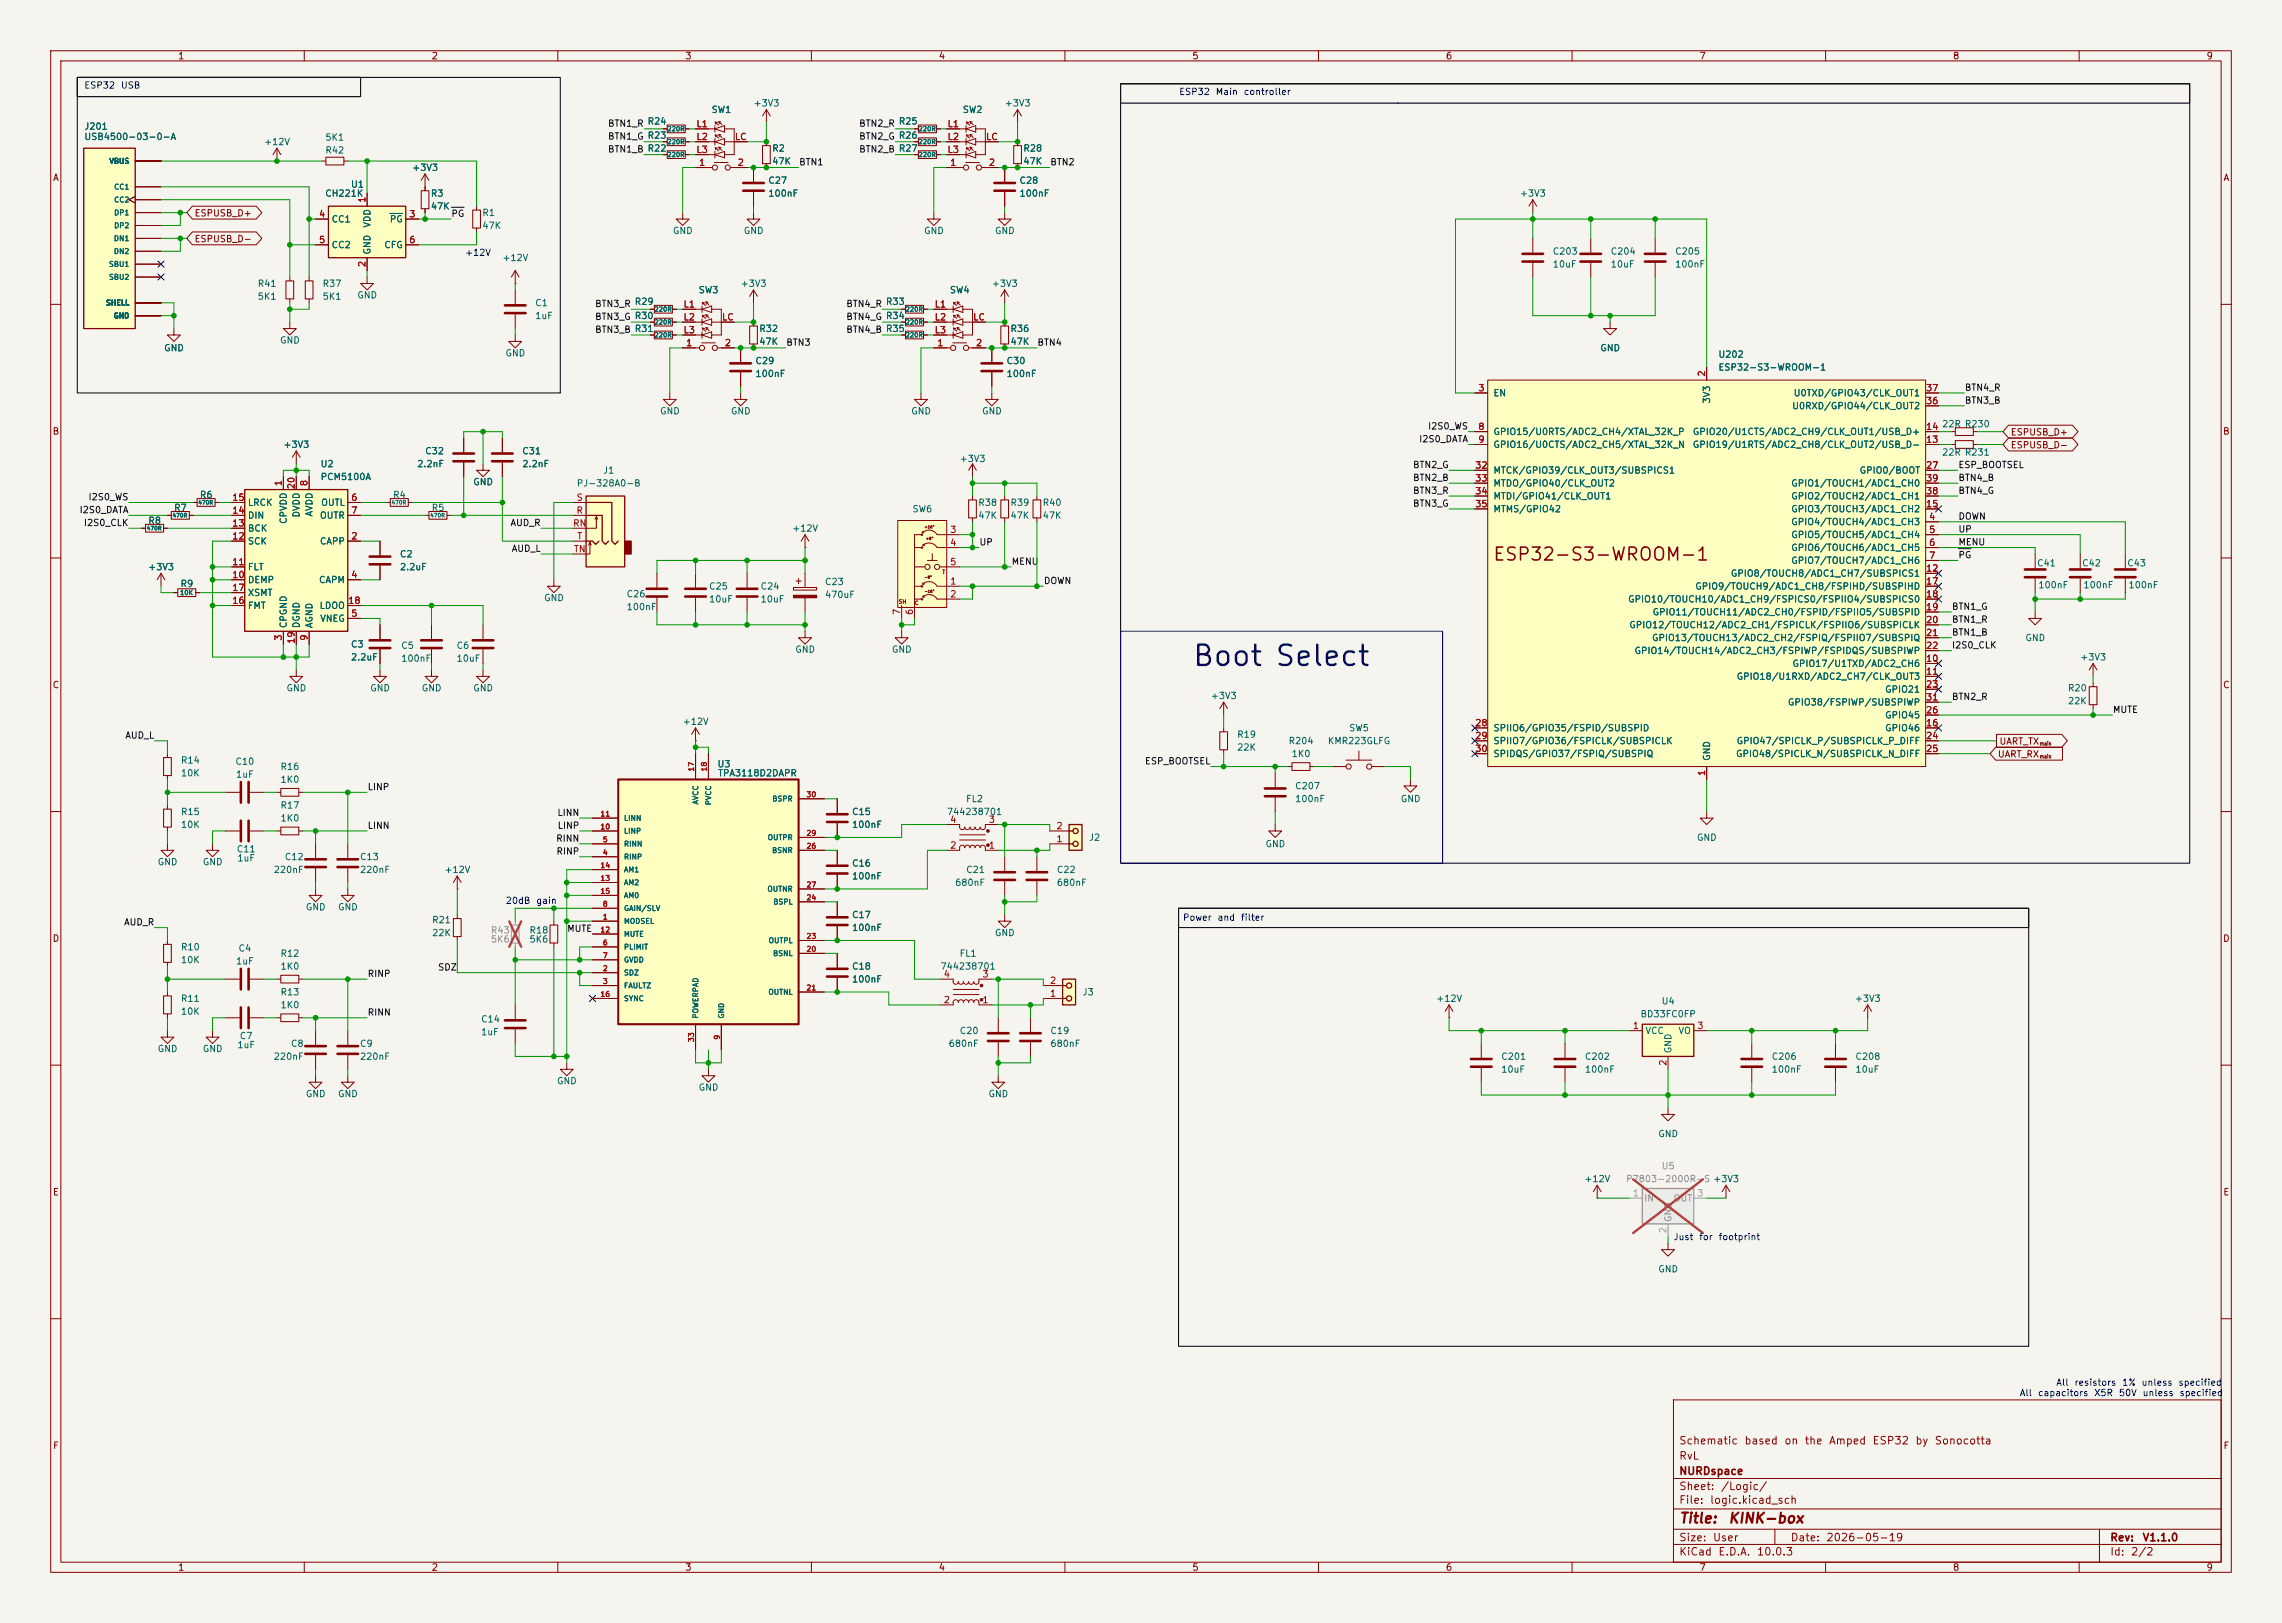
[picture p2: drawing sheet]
<svg xmlns="http://www.w3.org/2000/svg" width="450mm" height="320mm" viewBox="0 0 450 320" stroke-linecap="round" stroke-linejoin="round" font-family="sans-serif">
<defs><g id="words">
<text font-size="4" fill="#0000c2" x="234.9" y="132.3">Boot Select</text>
<text font-size="2.5" fill="#840000" x="294.3" y="111.2">ESP32-S3-WROOM-1</text>
<g font-size="2" fill="#840000">
<text x="331" y="300.8">Title:</text>
<text x="340.7" y="300.8">KINK-box</text>
</g>
<g font-size="1.5" fill="#840000">
<text x="331" y="285.2">Schematic</text>
<text x="343.9" y="285.2">based</text>
<text x="351.7" y="285.2">on</text>
<text x="355.8" y="285.2">the</text>
<text x="360.6" y="285.2">Amped</text>
<text x="369.1" y="285.2">ESP32</text>
<text x="377.6" y="285.2">by</text>
<text x="381.4" y="285.2">Sonocotta</text>
<text x="331" y="291.2">NURDspace</text>
<text x="331" y="288.2">RvL</text>
<text x="331" y="296.9">File:</text>
<text x="331" y="294.2">Sheet:</text>
<text x="337.1" y="296.9">logic.kicad_sch</text>
<text x="339.2" y="294.2">/Logic/</text>
<text x="331" y="304.3">Size:</text>
<text x="337.7" y="304.3">User</text>
<text x="353" y="304.3">Date:</text>
<text x="360" y="304.3">2026-05-19</text>
<text x="416" y="304.3">Rev:</text>
<text x="422.4" y="304.3">V1.1.0</text>
<text x="331" y="307.1">KiCad</text>
<text x="338.7" y="307.1">E.D.A.</text>
<text x="346.3" y="307.1">10.0.3</text>
<text x="416" y="307.1">Id:</text>
<text x="420.1" y="307.1">2/2</text>
</g>
<g font-size="1.3" fill="#0000c2">
<text x="16.5" y="17.8">ESP32</text>
<text x="23.7" y="17.8">USB</text>
<text x="232.4" y="19">ESP32</text>
<text x="239.6" y="19">Main</text>
<text x="245.2" y="19">controller</text>
<text x="91.6" y="50.8">+12V</text>
<text x="99.6" y="178.5">20dB</text>
<text x="105.6" y="178.5">gain</text>
<text x="233.2" y="181.9">Power</text>
<text x="240" y="181.9">and</text>
<text x="244.6" y="181.9">filter</text>
<text x="329.9" y="244.8">Just</text>
<text x="335" y="244.8">for</text>
<text x="338.8" y="244.8">footprint</text>
<text x="398.2" y="275.6">All</text>
<text x="401.8" y="275.6">capacitors</text>
<text x="405.4" y="273.5">All</text>
<text x="409" y="273.5">resistors</text>
<text x="412.9" y="275.6">X5R</text>
<text x="417.7" y="275.6">50V</text>
<text x="418.4" y="273.5">1%</text>
<text x="422.2" y="273.5">unless</text>
<text x="422.4" y="275.6">unless</text>
<text x="429.5" y="273.5">specified</text>
<text x="429.7" y="275.6">specified</text>
</g>
<g font-size="1.3" fill="#840000">
<text x="35" y="12">1</text>
<text x="85" y="12">2</text>
<text x="135" y="12">3</text>
<text x="185" y="12">4</text>
<text x="235" y="12">5</text>
<text x="285" y="12">6</text>
<text x="335" y="12">7</text>
<text x="385" y="12">8</text>
<text x="435" y="12">9</text>
<text x="10.3" y="36">A</text>
<text x="438.3" y="36">A</text>
<text x="38.3" y="43">ESPUSB_D+</text>
<text x="38.3" y="48.1">ESPUSB_D-</text>
<text x="10.3" y="86">B</text>
<text x="396.4" y="86.2">ESPUSB_D+</text>
<text x="396.4" y="88.7">ESPUSB_D-</text>
<text x="438.3" y="86">B</text>
<text x="10.3" y="136">C</text>
<text x="438.3" y="136">C</text>
<text x="393.9" y="149.7">UART_RX</text>
<text x="394.2" y="147.1">UART_TX</text>
<text x="10.3" y="186">D</text>
<text x="438.3" y="186">D</text>
<text x="10.3" y="236">E</text>
<text x="438.3" y="236">E</text>
<text x="10.3" y="286">F</text>
<text x="438.3" y="286">F</text>
<text x="35" y="310">1</text>
<text x="85" y="310">2</text>
<text x="135" y="310">3</text>
<text x="185" y="310">4</text>
<text x="235" y="310">5</text>
<text x="285" y="310">6</text>
<text x="335" y="310">7</text>
<text x="385" y="310">8</text>
<text x="435" y="310">9</text>
</g>
<g font-size="1.3" fill="#006464">
<text x="140.2" y="22.6">SW1</text>
<text x="148.5" y="21.3">+3V3</text>
<text x="189.7" y="22.6">SW2</text>
<text x="198" y="21.3">+3V3</text>
<text x="16.5" y="25.9">J201</text>
<text x="16.5" y="27.9">USB4500-03-0-A</text>
<text x="52" y="28.9">+12V</text>
<text x="64" y="28">5K1</text>
<text x="127.6" y="24.9">R24</text>
<text x="127.6" y="27.7">R23</text>
<text x="177.1" y="24.9">R25</text>
<text x="177.1" y="27.7">R26</text>
<text x="64" y="30.6">R42</text>
<text x="81.2" y="34">+3V3</text>
<text x="127.6" y="30.2">R22</text>
<text x="152.2" y="30.2">R2</text>
<text x="152.2" y="32.7">47K</text>
<text x="177.1" y="30.2">R27</text>
<text x="201.7" y="30.2">R28</text>
<text x="201.7" y="32.7">47K</text>
<text x="64" y="39.1">CH221K</text>
<text x="69.1" y="37.3">U1</text>
<text x="84.8" y="39.1">R3</text>
<text x="84.8" y="41.6">47K</text>
<text x="151.4" y="39.1">100nF</text>
<text x="151.4" y="36.5">C27</text>
<text x="200.9" y="39.1">100nF</text>
<text x="200.9" y="36.5">C28</text>
<text x="299.6" y="39.1">+3V3</text>
<text x="65.3" y="44.2">CC1</text>
<text x="73.4" y="45" transform="rotate(-90 73.4 45)">VDD</text>
<text x="76.8" y="44.2">PG</text>
<text x="95" y="42.9">R1</text>
<text x="95" y="45.4">47K</text>
<text x="132.6" y="46.4">GND</text>
<text x="146.6" y="46.4">GND</text>
<text x="182.1" y="46.4">GND</text>
<text x="196.1" y="46.4">GND</text>
<text x="65.3" y="49.2">CC2</text>
<text x="73.4" y="50.3" transform="rotate(-90 73.4 50.3)">GND</text>
<text x="75.7" y="49.2">CFG</text>
<text x="99" y="51.8">+12V</text>
<text x="306.1" y="50.5">C203</text>
<text x="306.1" y="53.1">10uF</text>
<text x="317.5" y="50.5">C204</text>
<text x="317.5" y="53.1">10uF</text>
<text x="330.2" y="50.5">C205</text>
<text x="330.2" y="53.1">100nF</text>
<text x="50.7" y="56.9">R41</text>
<text x="50.7" y="59.4">5K1</text>
<text x="63.5" y="56.9">R37</text>
<text x="63.5" y="59.4">5K1</text>
<text x="70.4" y="59.1">GND</text>
<text x="137.7" y="58.1">SW3</text>
<text x="145.9" y="56.9">+3V3</text>
<text x="187.2" y="58.1">SW4</text>
<text x="195.5" y="56.9">+3V3</text>
<text x="105.4" y="60.7">C1</text>
<text x="105.4" y="63.2">1uF</text>
<text x="125.1" y="60.4">R29</text>
<text x="125.1" y="65.8">R31</text>
<text x="125.1" y="63.2">R30</text>
<text x="149.6" y="65.8">R32</text>
<text x="174.6" y="60.4">R33</text>
<text x="174.6" y="65.8">R35</text>
<text x="174.6" y="63.2">R34</text>
<text x="199.1" y="65.8">R36</text>
<text x="32.3" y="69.6">GND</text>
<text x="55.1" y="68">GND</text>
<text x="99.6" y="70.6">GND</text>
<text x="149.6" y="68.3">47K</text>
<text x="199.1" y="68.3">47K</text>
<text x="315.5" y="69.6">GND</text>
<text x="338.8" y="70.8">U202</text>
<text x="148.9" y="74.6">100nF</text>
<text x="148.9" y="72.1">C29</text>
<text x="198.4" y="74.6">100nF</text>
<text x="198.4" y="72.1">C30</text>
<text x="338.8" y="73.4">ESP32-S3-WROOM-1</text>
<text x="130" y="82">GND</text>
<text x="144" y="82">GND</text>
<text x="179.6" y="82">GND</text>
<text x="193.5" y="82">GND</text>
<text x="294.4" y="78.5">EN</text>
<text x="337.5" y="79.7" transform="rotate(-90 337.5 79.7)">3V3</text>
<text x="353.3" y="81">U0RXD/GPIO44/CLK_OUT2</text>
<text x="353.6" y="78.5">U0TXD/GPIO43/CLK_OUT1</text>
<text x="55.8" y="88.6">+3V3</text>
<text x="83.7" y="89.9">C32</text>
<text x="102.9" y="89.9">C31</text>
<text x="294.4" y="86.1">GPIO15/U0RTS/ADC2_CH4/XTAL_32K_P</text>
<text x="294.4" y="88.6">GPIO16/U0CTS/ADC2_CH5/XTAL_32K_N</text>
<text x="333.7" y="88.6">GPIO19/U1RTS/ADC2_CH8/CLK_OUT2/USB_D-</text>
<text x="333.7" y="86.1">GPIO20/U1CTS/ADC2_CH9/CLK_OUT1/USB_D+</text>
<text x="382.9" y="84.5">22R R230</text>
<text x="63.1" y="92.4">U2</text>
<text x="63.1" y="95">PCM5100A</text>
<text x="82.2" y="92.4">2.2nF</text>
<text x="93.2" y="96">GND</text>
<text x="102.9" y="92.4">2.2nF</text>
<text x="118.8" y="93.7">J1</text>
<text x="189.1" y="91.4">+3V3</text>
<text x="294.4" y="93.7">MTCK/GPIO39/CLK_OUT3/SUBSPICS1</text>
<text x="366.6" y="93.7">GPIO0/BOOT</text>
<text x="382.9" y="90.1">22R R231</text>
<text x="34.2" y="101.1">R7</text>
<text x="39.3" y="98.5">R6</text>
<text x="48.8" y="100">LRCK</text>
<text x="61.9" y="102" transform="rotate(-90 61.9 102)">AVDD</text>
<text x="63.2" y="100">OUTL</text>
<text x="77.4" y="98.5">R4</text>
<text x="85" y="101.1">R5</text>
<text x="113.6" y="96.2">PJ-328A0-B</text>
<text x="179.8" y="101.3">SW6</text>
<text x="192.8" y="100">R38</text>
<text x="199.1" y="100">R39</text>
<text x="205.5" y="100">R40</text>
<text x="294.4" y="96.2">MTDO/GPIO40/CLK_OUT2</text>
<text x="294.4" y="98.8">MTDI/GPIO41/CLK_OUT1</text>
<text x="294.4" y="101.3">MTMS/GPIO42</text>
<text x="353.1" y="101.3">GPIO3/TOUCH3/ADC1_CH2</text>
<text x="353.1" y="98.8">GPIO2/TOUCH2/ADC1_CH1</text>
<text x="353.1" y="96.2">GPIO1/TOUCH1/ADC1_CH0</text>
<text x="29.1" y="103.6">R8</text>
<text x="48.8" y="107.7">SCK</text>
<text x="48.8" y="105.1">BCK</text>
<text x="48.8" y="102.6">DIN</text>
<text x="56.9" y="103.4" transform="rotate(-90 56.9 103.4)">CPVDD</text>
<text x="59.4" y="102.1" transform="rotate(-90 59.4 102.1)">DVDD</text>
<text x="63" y="107.7">CAPP</text>
<text x="63" y="102.6">OUTR</text>
<text x="156.1" y="105.1">+12V</text>
<text x="192.8" y="102.6">47K</text>
<text x="199.1" y="102.6">47K</text>
<text x="205.5" y="102.6">47K</text>
<text x="353.1" y="103.9">GPIO4/TOUCH4/ADC1_CH3</text>
<text x="353.1" y="106.4">GPIO5/TOUCH5/ADC1_CH4</text>
<text x="29.1" y="112.7">+3V3</text>
<text x="48.8" y="112.7">FLT</text>
<text x="78.7" y="110.2">C2</text>
<text x="78.7" y="112.7">2.2uF</text>
<text x="353.1" y="108.9">GPIO6/TOUCH6/ADC1_CH5</text>
<text x="353.1" y="111.5">GPIO7/TOUCH7/ADC1_CH6</text>
<text x="401.6" y="112">C41</text>
<text x="410.5" y="112">C42</text>
<text x="419.4" y="112">C43</text>
<text x="35.5" y="116">R9</text>
<text x="48.8" y="115.3">DEMP</text>
<text x="48.8" y="117.8">XSMT</text>
<text x="62.8" y="115.3">CAPM</text>
<text x="107.2" y="118.8">GND</text>
<text x="123.5" y="118.1">C26</text>
<text x="139.7" y="116.6">C25</text>
<text x="139.7" y="119.1">10uF</text>
<text x="149.9" y="116.6">C24</text>
<text x="149.9" y="119.1">10uF</text>
<text x="162.6" y="118.2">470uF</text>
<text x="162.6" y="115.7">C23</text>
<text x="320.9" y="119.1">GPIO10/TOUCH10/ADC1_CH9/FSPICS0/FSPIIO4/SUBSPICS0</text>
<text x="334.2" y="116.6">GPIO9/TOUCH9/ADC1_CH8/FSPIHD/SUBSPIHD</text>
<text x="341.2" y="114">GPIO8/TOUCH8/ADC1_CH7/SUBSPICS1</text>
<text x="401.8" y="116.3">100nF</text>
<text x="410.7" y="116.3">100nF</text>
<text x="419.6" y="116.3">100nF</text>
<text x="48.8" y="120.4">FMT</text>
<text x="56.9" y="124" transform="rotate(-90 56.9 124)">CPGND</text>
<text x="59.4" y="124" transform="rotate(-90 59.4 124)">DGND</text>
<text x="61.9" y="124" transform="rotate(-90 61.9 124)">AGND</text>
<text x="62.9" y="120.4">LDOO</text>
<text x="63" y="122.9">VNEG</text>
<text x="123.5" y="120.6">100nF</text>
<text x="321.2" y="124.2">GPIO12/TOUCH12/ADC2_CH1/FSPICLK/FSPIIO6/SUBSPICLK</text>
<text x="325.8" y="121.6">GPIO11/TOUCH11/ADC2_CH0/FSPID/FSPIIO5/SUBSPID</text>
<text x="69.1" y="128">C3</text>
<text x="69.1" y="130.5">2.2uF</text>
<text x="79" y="128.2">C5</text>
<text x="79" y="130.8">100nF</text>
<text x="89.9" y="128.2">C6</text>
<text x="89.9" y="130.8">10uF</text>
<text x="156.7" y="129">GND</text>
<text x="175.8" y="129">GND</text>
<text x="322.2" y="129.3">GPIO14/TOUCH14/ADC2_CH3/FSPIWP/FSPIDQS/SUBSPIWP</text>
<text x="325.7" y="126.7">GPIO13/TOUCH13/ADC2_CH2/FSPIQ/FSPIIO7/SUBSPIQ</text>
<text x="353.4" y="131.8">GPIO17/U1TXD/ADC2_CH6</text>
<text x="399.3" y="126.7">GND</text>
<text x="410.1" y="130.5">+3V3</text>
<text x="56.4" y="136.6">GND</text>
<text x="72.9" y="136.6">GND</text>
<text x="83.1" y="136.6">GND</text>
<text x="93.2" y="136.6">GND</text>
<text x="342.3" y="134.3">GPIO18/U1RXD/ADC2_CH7/CLK_OUT3</text>
<text x="371.6" y="136.9">GPIO21</text>
<text x="407.7" y="136.6">R20</text>
<text x="134.5" y="143.2">+12V</text>
<text x="238.7" y="138.1">+3V3</text>
<text x="352.4" y="139.4">GPIO38/FSPIWP/SUBSPIWP</text>
<text x="371.6" y="142">GPIO45</text>
<text x="407.7" y="139.2">22K</text>
<text x="243.8" y="145.8">R19</text>
<text x="243.8" y="148.3">22K</text>
<text x="254" y="147">R204</text>
<text x="254.6" y="149.6">1K0</text>
<text x="261.7" y="147">KMR223GLFG</text>
<text x="265.9" y="144.5">SW5</text>
<text x="294.4" y="144.5">SPIIO6/GPIO35/FSPID/SUBSPID</text>
<text x="294.4" y="147">SPIIO7/GPIO36/FSPICLK/SUBSPICLK</text>
<text x="294.4" y="149.6">SPIDQS/GPIO37/FSPIQ/SUBSPIQ</text>
<text x="342.2" y="149.6">GPIO48/SPICLK_N/SUBSPICLK_N_DIFF</text>
<text x="342.3" y="147">GPIO47/SPICLK_P/SUBSPICLK_P_DIFF</text>
<text x="371.6" y="144.5">GPIO46</text>
<text x="35.6" y="150.8">R14</text>
<text x="35.6" y="153.4">10K</text>
<text x="46.3" y="151.1">C10</text>
<text x="46.4" y="153.6">1uF</text>
<text x="55.2" y="152.1">R16</text>
<text x="55.2" y="154.7">1K0</text>
<text x="141.4" y="151.6">U3</text>
<text x="141.5" y="153.4">TPA3118D2DAPR</text>
<text x="255.3" y="155.9">C207</text>
<text x="337.5" y="150.1" transform="rotate(-90 337.5 150.1)">GND</text>
<text x="35.6" y="161">R15</text>
<text x="55.2" y="159.7">R17</text>
<text x="167.9" y="161">C15</text>
<text x="186.6" y="161">744238701</text>
<text x="190.4" y="158.5">FL2</text>
<text x="255.3" y="158.5">100nF</text>
<text x="276.1" y="158.5">GND</text>
<text x="35.6" y="163.5">10K</text>
<text x="55.2" y="162.3">1K0</text>
<text x="167.9" y="163.5">100nF</text>
<text x="214.6" y="166.1">J2</text>
<text x="249.4" y="167.4">GND</text>
<text x="334.5" y="166.1">GND</text>
<text x="31" y="170.9">GND</text>
<text x="39.9" y="170.9">GND</text>
<text x="46.6" y="168.4">C11</text>
<text x="46.7" y="170.1">1uF</text>
<text x="53.9" y="172.4">220nF</text>
<text x="56" y="169.9">C12</text>
<text x="70.9" y="172.4">220nF</text>
<text x="70.9" y="169.9">C13</text>
<text x="87.5" y="172.4">+12V</text>
<text x="167.9" y="173.7">100nF</text>
<text x="167.9" y="171.2">C16</text>
<text x="190.4" y="172.4">C21</text>
<text x="208.3" y="172.4">C22</text>
<text x="60.2" y="179.8">GND</text>
<text x="66.5" y="179.8">GND</text>
<text x="188.2" y="175">680nF</text>
<text x="208.3" y="175">680nF</text>
<text x="85.1" y="182.3">R21</text>
<text x="85.1" y="184.9">22K</text>
<text x="104.3" y="184.4">R18</text>
<text x="167.9" y="183.9">100nF</text>
<text x="167.9" y="181.3">C17</text>
<text x="196.1" y="184.9">GND</text>
<text x="35.6" y="187.7">R10</text>
<text x="35.6" y="190.2">10K</text>
<text x="46.4" y="190.5">1uF</text>
<text x="46.9" y="187.9">C4</text>
<text x="55.2" y="188.9">R12</text>
<text x="55.2" y="191.5">1K0</text>
<text x="104.3" y="186.1">5K6</text>
<text x="167.9" y="191.5">C18</text>
<text x="185.3" y="191.5">744238701</text>
<text x="189.1" y="188.9">FL1</text>
<text x="35.6" y="197.8">R11</text>
<text x="55.2" y="196.6">R13</text>
<text x="167.9" y="194">100nF</text>
<text x="213.4" y="196.6">J3</text>
<text x="283.1" y="197.8">+12V</text>
<text x="365.7" y="197.8">+3V3</text>
<text x="35.6" y="200.4">10K</text>
<text x="55.2" y="199.1">1K0</text>
<text x="94.8" y="201.9">C14</text>
<text x="323.4" y="200.9">BD33FC0FP</text>
<text x="327.6" y="198.3">U4</text>
<text x="31" y="207.7">GND</text>
<text x="39.9" y="207.7">GND</text>
<text x="46.7" y="207">1uF</text>
<text x="47.2" y="205.2">C7</text>
<text x="53.9" y="209.3">220nF</text>
<text x="57.3" y="206.7">C8</text>
<text x="70.9" y="206.7">C9</text>
<text x="70.9" y="209.3">220nF</text>
<text x="94.8" y="204.4">1uF</text>
<text x="187" y="206.7">680nF</text>
<text x="189.1" y="204.2">C20</text>
<text x="207" y="206.7">680nF</text>
<text x="207" y="204.2">C19</text>
<text x="295.9" y="209.3">C201</text>
<text x="312.4" y="209.3">C202</text>
<text x="324.4" y="204.2">VCC</text>
<text x="329.9" y="207.8" transform="rotate(-90 329.9 207.8)">GND</text>
<text x="330.9" y="204.2">VO</text>
<text x="349.3" y="209.3">C206</text>
<text x="365.8" y="209.3">C208</text>
<text x="109.7" y="214.1">GND</text>
<text x="137.7" y="215.4">GND</text>
<text x="295.9" y="211.8">10uF</text>
<text x="312.4" y="211.8">100nF</text>
<text x="349.3" y="211.8">100nF</text>
<text x="365.8" y="211.8">10uF</text>
<text x="60.2" y="216.6">GND</text>
<text x="66.5" y="216.6">GND</text>
<text x="194.8" y="216.6">GND</text>
<text x="326.9" y="224.5">GND</text>
<text x="312.3" y="233.4">+12V</text>
<text x="326.9" y="251.2">GND</text>
</g>
<g font-size="1.3" fill="#0f0f0f">
<text x="119.8" y="25.3">BTN1_R</text>
<text x="119.8" y="27.8">BTN1_G R23</text>
<text x="169.3" y="25.3">BTN2_R</text>
<text x="169.3" y="27.8">BTN2_G R26</text>
<text x="119.8" y="30.4">BTN1_B R22</text>
<text x="157.5" y="32.9">BTN1</text>
<text x="169.3" y="30.4">BTN2_B R27</text>
<text x="207" y="32.9">BTN2</text>
<text x="88.9" y="43.1">PG</text>
<text x="117.2" y="63.4">BTN3_G R30</text>
<text x="117.2" y="65.9">BTN3_B R31</text>
<text x="117.2" y="60.9">BTN3_R</text>
<text x="166.8" y="60.9">BTN4_R</text>
<text x="166.8" y="65.9">BTN4_B R35</text>
<text x="166.8" y="63.4">BTN4_G R34</text>
<text x="154.9" y="68.5">BTN3</text>
<text x="204.5" y="68.5">BTN4</text>
<text x="387.3" y="77.4">BTN4_R</text>
<text x="387.3" y="79.9">BTN3_B</text>
<text x="279.7" y="87.5">I2S0_DATA</text>
<text x="281.5" y="85">I2S0_WS</text>
<text x="278.5" y="92.6">BTN2_G</text>
<text x="278.5" y="95.1">BTN2_B</text>
<text x="386.1" y="92.6">ESP_BOOTSEL</text>
<text x="386.1" y="95.1">BTN4_B</text>
<text x="15.6" y="101.5">I2S0_DATA</text>
<text x="17.3" y="99">I2S0_WS</text>
<text x="278.5" y="97.7">BTN3_R</text>
<text x="278.5" y="100.2">BTN3_G</text>
<text x="386.1" y="97.7">BTN4_G</text>
<text x="16.4" y="104">I2S0_CLK</text>
<text x="100.6" y="104">AUD_R</text>
<text x="193" y="107.8">UP</text>
<text x="386.1" y="107.8">MENU</text>
<text x="386.1" y="102.8">DOWN</text>
<text x="386.1" y="105.3">UP</text>
<text x="100.8" y="109.1">AUD_L</text>
<text x="199.4" y="111.7">MENU</text>
<text x="386.1" y="110.4">PG</text>
<text x="205.7" y="115.5">DOWN</text>
<text x="384.8" y="120.5">BTN1_G</text>
<text x="384.8" y="123.1">BTN1_R</text>
<text x="384.8" y="125.6">BTN1_B</text>
<text x="384.8" y="128.2">I2S0_CLK</text>
<text x="384.8" y="138.3">BTN2_R</text>
<text x="416.6" y="140.9">MUTE</text>
<text x="24.6" y="145.9">AUD_L</text>
<text x="225.7" y="151">ESP_BOOTSEL</text>
<text x="72.4" y="156.1">LINP</text>
<text x="109.8" y="161.2">LINN</text>
<text x="72.4" y="163.7">LINN</text>
<text x="109.6" y="166.3">RINN</text>
<text x="109.9" y="163.7">LINP</text>
<text x="109.6" y="168.8">RINP</text>
<text x="24.4" y="182.8">AUD_R</text>
<text x="111.7" y="184">MUTE</text>
<text x="86.3" y="191.7">SDZ</text>
<text x="72.4" y="192.9">RINP</text>
<text x="72.4" y="200.6">RINN</text>
</g>
<g font-size="1.3" fill="#a90000">
<text x="137.2" y="25.4">L1</text>
<text x="137.2" y="27.9">L2</text>
<text x="144.8" y="27.9">LC</text>
<text x="186.7" y="25.4">L1</text>
<text x="186.7" y="27.9">L2</text>
<text x="194.3" y="27.9">LC</text>
<text x="137.2" y="30.5">L3</text>
<text x="137.7" y="33">1</text>
<text x="145.3" y="33">2</text>
<text x="186.7" y="30.5">L3</text>
<text x="187.3" y="33">1</text>
<text x="194.9" y="33">2</text>
<text x="72.4" y="40.1" transform="rotate(-90 72.4 40.1)">1</text>
<text x="62.8" y="43.2">4</text>
<text x="80.6" y="43.2">3</text>
<text x="62.8" y="48.2">5</text>
<text x="72.4" y="52.8" transform="rotate(-90 72.4 52.8)">2</text>
<text x="80.6" y="48.2">6</text>
<text x="134.7" y="60.9">L1</text>
<text x="134.7" y="63.5">L2</text>
<text x="142.3" y="63.5">LC</text>
<text x="184.2" y="60.9">L1</text>
<text x="184.2" y="63.5">L2</text>
<text x="191.8" y="63.5">LC</text>
<text x="134.7" y="66">L3</text>
<text x="135.2" y="68.6">1</text>
<text x="142.8" y="68.6">2</text>
<text x="184.2" y="66">L3</text>
<text x="184.7" y="68.6">1</text>
<text x="192.3" y="68.6">2</text>
<text x="291.4" y="77.5">3</text>
<text x="336.5" y="74.4" transform="rotate(-90 336.5 74.4)">2</text>
<text x="379.7" y="77.5">37</text>
<text x="379.7" y="80">36</text>
<text x="291.4" y="85.1">8</text>
<text x="291.4" y="87.6">9</text>
<text x="379.7" y="87.6">13</text>
<text x="379.7" y="85.1">14</text>
<text x="55.9" y="96" transform="rotate(-90 55.9 96)">1</text>
<text x="60.9" y="96" transform="rotate(-90 60.9 96)">8</text>
<text x="290.8" y="92.7">32</text>
<text x="290.8" y="95.2">33</text>
<text x="379.7" y="92.7">27</text>
<text x="379.7" y="95.2">39</text>
<text x="45.7" y="101.6">14</text>
<text x="45.7" y="99">15</text>
<text x="58.4" y="96.6" transform="rotate(-90 58.4 96.6)">20</text>
<text x="69.1" y="99">6</text>
<text x="69.1" y="101.6">7</text>
<text x="113.6" y="101.6">R</text>
<text x="113.6" y="99">S</text>
<text x="290.8" y="97.8">34</text>
<text x="290.8" y="100.3">35</text>
<text x="379.7" y="100.3">15</text>
<text x="379.7" y="97.8">38</text>
<text x="45.7" y="106.7">12</text>
<text x="45.7" y="104.1">13</text>
<text x="69.1" y="106.7">2</text>
<text x="112.9" y="104.1">RN</text>
<text x="113.7" y="106.7">T</text>
<text x="187.3" y="105.4">3</text>
<text x="187.3" y="107.9">4</text>
<text x="380.3" y="102.9">4</text>
<text x="380.3" y="105.4">5</text>
<text x="380.3" y="107.9">6</text>
<text x="45.7" y="111.7">11</text>
<text x="113" y="109.2">TN</text>
<text x="187.3" y="111.7">5</text>
<text x="379.7" y="113">12</text>
<text x="380.3" y="110.5">7</text>
<text x="45.7" y="114.3">10</text>
<text x="45.7" y="119.4">16</text>
<text x="45.7" y="116.8">17</text>
<text x="68.5" y="119.4">18</text>
<text x="69.1" y="114.3">4</text>
<text x="187.3" y="115.6">1</text>
<text x="187.3" y="118.1">2</text>
<text x="379.7" y="115.6">17</text>
<text x="379.7" y="118.1">18</text>
<text x="69.1" y="121.9">5</text>
<text x="177.8" y="121.4" transform="rotate(-90 177.8 121.4)">7</text>
<text x="180.3" y="121.4" transform="rotate(-90 180.3 121.4)">6</text>
<text x="379.7" y="120.6">19</text>
<text x="379.7" y="123.2">20</text>
<text x="379.7" y="125.7">21</text>
<text x="55.9" y="126.4" transform="rotate(-90 55.9 126.4)">3</text>
<text x="58.4" y="127.1" transform="rotate(-90 58.4 127.1)">19</text>
<text x="60.9" y="126.4" transform="rotate(-90 60.9 126.4)">9</text>
<text x="379.7" y="130.8">10</text>
<text x="379.7" y="128.3">22</text>
<text x="379.7" y="133.3">11</text>
<text x="379.7" y="135.9">23</text>
<text x="290.8" y="143.5">28</text>
<text x="379.7" y="143.5">16</text>
<text x="379.7" y="141">26</text>
<text x="379.7" y="138.4">31</text>
<text x="290.8" y="146">29</text>
<text x="290.8" y="148.6">30</text>
<text x="379.7" y="146">24</text>
<text x="379.7" y="148.6">25</text>
<text x="336.5" y="153.1" transform="rotate(-90 336.5 153.1)">1</text>
<text x="187.3" y="167.6">2</text>
<text x="187.3" y="162.5">4</text>
<text x="194.9" y="167.6">1</text>
<text x="194.9" y="162.5">3</text>
<text x="208.2" y="166.4">1</text>
<text x="208.2" y="163.8">2</text>
<text x="186" y="193">4</text>
<text x="193.6" y="193">3</text>
<text x="206.9" y="196.8">1</text>
<text x="206.9" y="194.3">2</text>
<text x="186" y="198.1">2</text>
<text x="193.6" y="198.1">1</text>
<text x="321.9" y="203.2">1</text>
<text x="334.6" y="203.2">3</text>
<text x="328.9" y="210.3" transform="rotate(-90 328.9 210.3)">2</text>
</g>
<g font-size="1.3" fill="#939391">
<text x="96.7" y="184.4">R43</text>
<text x="96.7" y="186.1">5K6</text>
<text x="320.5" y="233.4">P7803-2000R-S +3V3</text>
<text x="327.6" y="230.9">U5</text>
<text x="324.1" y="237.2">IN</text>
<text x="329.9" y="237.2">OUT</text>
<text x="329.9" y="241.1" transform="rotate(-90 329.9 241.1)">GND</text>
</g>
<g font-size="1.3" fill="#a5a4a2">
<text x="321.9" y="236.2">1</text>
<text x="334.6" y="236.2">3</text>
<text x="328.9" y="243.3" transform="rotate(-90 328.9 243.3)">2</text>
</g>
<g font-size="1" fill="#006464">
<text x="21.5" y="32.5">VBUS</text>
<text x="22.4" y="37.6">CC1</text>
<text x="22.4" y="40.2">CC2</text>
<text x="22.4" y="47.8">DN1</text>
<text x="22.4" y="42.7">DP1</text>
<text x="22.4" y="45.2">DP2</text>
<text x="21.4" y="52.9">SBU1</text>
<text x="22.4" y="50.3">DN2</text>
<text x="21.4" y="55.4">SBU2</text>
<text x="20.8" y="60.5">SHELL</text>
<text x="22.3" y="63">GND</text>
<text x="137.9" y="158.7" transform="rotate(-90 137.9 158.7)">AVCC</text>
<text x="140.5" y="158.9" transform="rotate(-90 140.5 158.9)">PVCC</text>
<text x="152.2" y="158.3">BSPR</text>
<text x="122.9" y="167.2">RINN</text>
<text x="122.9" y="164.6">LINP</text>
<text x="122.9" y="162.1">LINN</text>
<text x="151.3" y="165.9">OUTPR</text>
<text x="122.9" y="169.7">RINP</text>
<text x="122.9" y="172.2">AM1</text>
<text x="152.1" y="168.4">BSNR</text>
<text x="122.9" y="179.9">GAIN/SLV</text>
<text x="122.9" y="174.8">AM2</text>
<text x="122.9" y="177.3">AM0</text>
<text x="151.2" y="176">OUTNR</text>
<text x="152.4" y="178.6">BSPL</text>
<text x="122.9" y="182.4">MODSEL</text>
<text x="122.9" y="184.9">MUTE</text>
<text x="122.9" y="187.5">PLIMIT</text>
<text x="122.9" y="190">GVDD</text>
<text x="151.5" y="186.2">OUTPL</text>
<text x="152.3" y="188.7">BSNL</text>
<text x="122.9" y="192.6">SDZ</text>
<text x="122.9" y="195.1">FAULTZ</text>
<text x="122.9" y="197.6">SYNC</text>
<text x="151.4" y="196.4">OUTNL</text>
<text x="137.9" y="200.9" transform="rotate(-90 137.9 200.9)">POWERPAD</text>
<text x="143" y="200.9" transform="rotate(-90 143 200.9)">GND</text>
</g>
<g font-size="1" fill="#a90000">
<text x="137.1" y="152.2" transform="rotate(-90 137.1 152.2)">17</text>
<text x="139.6" y="152.2" transform="rotate(-90 139.6 152.2)">18</text>
<text x="118.3" y="161.2">11</text>
<text x="158.9" y="157.4">30</text>
<text x="118.3" y="163.8">10</text>
<text x="118.8" y="166.3">5</text>
<text x="158.9" y="167.6">26</text>
<text x="158.9" y="165">29</text>
<text x="118.3" y="173.9">13</text>
<text x="118.3" y="171.4">14</text>
<text x="118.8" y="168.8">4</text>
<text x="118.3" y="176.5">15</text>
<text x="118.8" y="179">8</text>
<text x="158.9" y="177.7">24</text>
<text x="158.9" y="175.2">27</text>
<text x="118.3" y="184.1">12</text>
<text x="118.8" y="181.5">1</text>
<text x="158.9" y="185.4">23</text>
<text x="118.8" y="191.7">2</text>
<text x="118.8" y="186.6">6</text>
<text x="118.8" y="189.2">7</text>
<text x="158.9" y="187.9">20</text>
<text x="118.3" y="196.8">16</text>
<text x="118.8" y="194.2">3</text>
<text x="158.9" y="195.5">21</text>
<text x="137.1" y="205.6" transform="rotate(-90 137.1 205.6)">33</text>
<text x="142.2" y="205.1" transform="rotate(-90 142.2 205.1)">9</text>
</g>
<g font-size=".9" fill="#006464">
<text x="131.5" y="28.6">220R</text>
<text x="131.5" y="26.1">220R</text>
<text x="181" y="28.6">220R</text>
<text x="181" y="26.1">220R</text>
<text x="131.5" y="31.2">220R</text>
<text x="181" y="31.2">220R</text>
<text x="129" y="64.2">220R</text>
<text x="129" y="61.7">220R</text>
<text x="178.5" y="61.7">220R</text>
<text x="178.5" y="64.2">220R</text>
<text x="129" y="66.7">220R</text>
<text x="178.5" y="66.7">220R</text>
<text x="35.4" y="117.5">10K</text>
</g>
<g font-size=".8" fill="#006464">
<text x="39" y="99.7">470R</text>
<text x="77.1" y="99.7">470R</text>
<text x="28.9" y="104.7">470R</text>
<text x="33.9" y="102.2">470R</text>
<text x="84.7" y="102.2">470R</text>
</g>
<g font-size=".8" fill="#840000">
<text x="185.7" y="113.4">T</text>
<text x="177.1" y="119.2">SH</text>
<text x="180.3" y="119.5">C</text>
<text x="402.2" y="149.7">main</text>
<text x="402.2" y="147.2">main</text>
</g>
<g font-size=".5" fill="#840000">
<text x="182.3" y="104.3">+16°</text>
<text x="182.5" y="106.6">+8°</text>
<text x="182.2" y="114.2">-8°</text>
<text x="182.3" y="117">-16°</text>
</g>
</g></defs>
<path d="M0 0h450v320h-450z" fill="#f5f4ef" stroke="#f5f4ef" stroke-width=".2"/>
<g fill="none" stroke="#840000" stroke-width=".2">
<path d="M10 10h430v300h-430zM12 12h426v296h-426zM60 10v2M110 10v2M160 10v2M210 10v2M260 10v2M310 10v2M360 10v2M410 10v2M10 60h2M438 60h2"/>
<path d="M10 110h2M438 110h2M10 160h2M33 166.4v1.3h-1.3l1.3 1.2 1.3-1.2h-1.3M438 160h2M101.6 198.1v2.8M10 210h2M101.6 203v2.8M438 210h2M10 260h2M330 276h108v32h-108zM438 260h2"/>
<path d="M330 297.5h108M330 291.5h108M60 308v2M110 308v2M160 308v2M210 308v2M260 308v2M310 308v2M330 304.5h108M330 301.5h108M350 301.5v3M360 308v2"/>
<path d="M410 308v2M414 301.5v6.5"/>
</g>
<path d="M99.6 201.2h4M99.6 202.7h4" fill="none" stroke="#840000" stroke-width=".51"/>
<path d="M323.8 234.3h10.2v7h-10.2z" fill="#ebeae8"/>
<path d="M323.8 234.3h10.2v7h-10.2z" fill="none" stroke="#9c9b98" stroke-width=".25"/>
<path d="M321.3 236.2h2.5M334 236.2h2.5M328.9 241.3v2.6" fill="none" stroke="#9c9b98" stroke-width=".2"/>
<path d="M322 232.5l13.8 10.6M335.8 232.5l-13.8 10.6" fill="none" stroke="#e12e31" stroke-width=".46"/>
<g fill="none" stroke="#840000" stroke-width=".2">
<path d="M184.1 41.9v1.3h-1.2l1.2 1.3 1.3-1.3h-1.3M313.7 47v2.8M313.7 51.8v2.8M146 77.5v1.3h-1.2l1.2 1.2 1.3-1.2h-1.3M146 68.6v2.8M146 73.4v2.8M317.5 63.5v1.3h1.3l-1.3 1.3-1.3-1.3h1.3M156.5 115.8h4.5v.5h-4.5zM157 114.6h1M157.5 114.1v1M158.7 108h.1M158.7 105.4v2.6"/>
<path d="M158.7 113v2.8M158.7 117.9v2.8M158.7 105.4l-.7 1.3M158.7 105.4l.8 1.3M177.8 124.5v1.2h-1.3l1.3 1.3 1.3-1.3h-1.3M32.3 159.5h1.5v3.6h-1.5zM33 158.8v.7M33 163.1v.7M41.9 166.4v1.3h-1.3l1.3 1.2 1.3-1.2h-1.3M62.2 166.4v2.8M62.2 171.2v2.8M68.6 175.3v1.2h-1.3l1.3 1.3 1.2-1.3h-1.2"/>
<path d="M90.2 175.3h.1M90.2 172.7l-.8 1.3M90.2 172.7l.7 1.3M90.2 172.7v2.6M89.4 181.1h1.5v3.6h-1.5zM90.2 180.4v.7M90.2 184.7v.7M315 236.2h.1M315 233.7l-.8 1.3M315 233.7l.7 1.3M315 233.7v2.5M328.9 245.1v1.3h1.3l-1.3 1.3-1.2-1.3h1.2"/>
</g>
<path d="M156.5 117.4h4.5v.5h-4.5z" fill="#840000" stroke="#840000" stroke-width=".2"/>
<path d="M311.7 50h4M311.7 51.6h4M144 71.6h4.1M144 73.2h4.1M60.2 169.4h4.1M60.2 171h4.1" fill="none" stroke="#840000" stroke-width=".51"/>
<path d="M293.4 74.9h86.3v76.2h-86.3z" fill="#ffffc2"/>
<g fill="none" stroke="#840000" stroke-width=".2">
<path d="M180.3 28h.8M181.1 27.2h3.6v1.5h-3.6zM184.7 28h.7M302.3 39.4l-.8 1.3M302.3 39.4l.7 1.3M302.3 39.4v2.5M138.5 59.6l.1 .5M138.5 59.6l.4 .1M138.5 59.6l.6 .7M139.2 59.5l.1 .5M139.2 59.5l.4 .1M139.2 59.5l.6 .7"/>
<path d="M148.6 57.2l-.8 1.2M148.6 57.2l.8 1.2M148.6 57.2v2.5M302.3 47v2.8M302.3 51.8v2.8M326.4 47v2.8M326.4 51.8v2.8M134.6 61h3.8M134.6 66.1h3.8M134.6 63.5h3.8M134.6 68.6h3.3M138.4 67.6h2.6"/>
<path d="M138.4 60.3v1.3M138.4 62.9v1.2M138.4 65.4v1.3M138.4 61l1.9-.7v1.3zM138.4 63.5l1.9-.6v1.2zM138.4 66.1l1.9-.7v1.3zM138.5 62.2l.1 .4M138.5 62.2l.4 .1M138.5 64.7l.1 .4M138.5 64.7l.4 .1M138.5 62.2l.6 .6M138.5 64.7l.6 .6"/>
<path d="M139.2 62.1l.1 .4M139.2 62.1l.4 .1M139.2 64.6l.1 .4M139.2 64.6l.4 .1M139.2 62.1l.6 .6M139.2 64.6l.6 .6M140.3 61h1.9v5.1h-1.9M140.3 63.5h4.5M141.5 68.6h3.3M147.8 64.3h1.6v3.5h-1.6zM148.6 63.5v.8M148.6 67.8v.8"/>
<path d="M177.8 61h.8M177.8 66.1h.8M177.8 63.5h.8M178.6 60.2h3.5v1.5h-3.5zM178.6 65.3h3.5v1.5h-3.5zM178.6 62.7h3.5v1.6h-3.5zM182.1 61h.8M182.1 66.1h.8M182.1 63.5h.8M290.8 77.5h2.6M293.4 74.9h86.3v76.2h-86.3zM336.5 72.4v2.5"/>
<path d="M379.7 77.5h2.6M290.8 85.1h2.6M290.8 87.6h2.6M290.8 92.7h2.6M290.8 95.3h2.6M290.8 97.8h2.6M379.7 85.1h2.6M379.7 87.6h2.6M379.7 92.7h2.6M379.7 95.3h2.6M379.7 97.8h2.6M379.7 80h2.6"/>
<path d="M290.8 100.3h2.6M379.7 102.9h2.6M379.7 105.4h2.6M379.7 108h2.6M379.7 110.5h2.6M379.7 113h2.6M379.7 100.3h2.6M379.7 115.6h2.6M379.7 118.1h2.6M419.1 109.2v2.8M419.1 114.1v2.8M58.4 132.1v1.3h-1.3l1.3 1.2 1.3-1.2h-1.3"/>
<path d="M74.9 123.2v2.8M74.9 128v2.8M158.7 124.5v1.2h-1.2l1.2 1.3 1.3-1.3h-1.3M379.7 130.8h2.6M379.7 133.4h2.6M379.7 120.7h2.6M379.7 123.2h2.6M379.7 125.7h2.6M379.7 128.3h2.6M379.7 135.9h2.6M379.7 138.4h2.6M44.4 156.2h2.8"/>
<path d="M49.3 156.2h2.8M54.6 156.2h.8M55.4 155.5h3.5v1.5h-3.5zM58.9 156.2h.8M290.8 143.5h2.6M290.8 146.1h2.6M290.8 148.6h2.6M336.5 151.1v2.6M379.7 143.5h2.6M379.7 146.1h2.6M379.7 148.6h2.6M379.7 141h2.6"/>
<path d="M62.2 175.3v1.2h-1.2l1.2 1.3 1.3-1.3h-1.3M108.5 182.4h1.5v3.5h-1.5zM109.2 181.6v.8M109.2 185.9v.8M368.3 198.1l-.8 1.3M368.3 198.1l.8 1.3M368.3 198.1v2.6M328.9 218.5v1.2h1.3l-1.3 1.3-1.2-1.3h1.2M345.4 205.8v2.7M345.4 210.6v2.8M361.9 205.8v2.7M361.9 210.6v2.8"/>
<circle cx="138.4" cy="68.6" r=".51"/>
<circle cx="141" cy="68.6" r=".51"/>
</g>
<g fill="none" stroke="#840000" stroke-width=".51">
<path d="M300.2 50h4.1M300.2 51.6h4.1M324.4 50h4M324.4 51.6h4M417.1 112.3h4M417.1 113.8h4M72.9 126.2h4.1M72.9 127.8h4.1M47.5 154.2v4.1M49 154.2v4.1M343.4 208.8h4.1M343.4 210.3h4.1"/>
<path d="M359.9 208.8h4.1M359.9 210.3h4.1"/>
</g>
<path d="M100.8 182.4h1.6v3.5h-1.6zM101.6 181.6v.8M101.6 185.9v.8" fill="none" stroke="#9c9b98" stroke-width=".2"/>
<path d="M100.4 181.7l2.4 5M102.8 181.7l-2.4 5" fill="none" stroke="#e12e31" stroke-width=".46"/>
<path d="M323.8 201.9h10.2v6.4h-10.2z" fill="#ffffc2"/>
<path d="M323.8 201.9h10.2v6.4h-10.2z" fill="none" stroke="#840000" stroke-width=".25"/>
<g fill="none" stroke="#840000" stroke-width=".2">
<path d="M63.5 31.8h.8M64.3 31h3.5v1.5h-3.5zM67.8 31.8h.8M150.4 28.7h1.5v3.6h-1.5zM151.1 21.6l-.7 1.3M151.1 21.6l.8 1.3M151.1 21.6v2.5M151.1 28v.7M151.1 32.3v.7M101.6 66.1v1.2h-1.3l1.3 1.3 1.3-1.3h-1.3M137.2 113v2.8M137.2 117.9v2.8"/>
<path d="M147.3 113v2.8M147.3 117.9v2.8M85.1 132.1v1.3h-1.3l1.3 1.2 1.3-1.2h-1.3M85.1 123.2v2.8M85.1 128v2.8M95.2 132.1v1.3h-1.2l1.2 1.2 1.3-1.2h-1.3M95.2 123.2v2.8M95.2 128v2.8M241.3 138.4v2.6M241.3 138.4l-.8 1.3M241.3 138.4l.8 1.3M240.5 144.3h1.6v3.5h-1.6z"/>
<path d="M241.3 143.5v.8M241.3 147.8v.8M254 151.1h.8M254.8 150.4h3.5v1.5h-3.5zM258.3 151.1h.8M262.9 151.1h2.5M265.4 149.9h5.1M268 148.1v1.8M270.5 151.1h2.5M321.3 203.2h2.5M328.9 208.3v2.5M334 203.2h2.5"/>
<path d="M340.4 233.7l-.8 1.3M340.4 233.7l.7 1.3M340.4 233.7v2.5"/>
<circle cx="265.9" cy="151.1" r=".51"/>
<circle cx="270" cy="151.1" r=".51"/>
</g>
<path d="M135.1 116.1h4.1M135.1 117.6h4.1M145.3 116.1h4.1M145.3 117.6h4.1M83.1 126.2h4M83.1 127.8h4M93.2 126.2h4.1M93.2 127.8h4.1" fill="none" stroke="#840000" stroke-width=".51"/>
<path d="M210.8 162.6h2.6v5.1h-2.6z" fill="#ffffc2"/>
<g fill="none" stroke="#840000" stroke-width=".25">
<path d="M210.8 162.6h2.6v5.1h-2.6zM210.8 166.4h.8M210.8 163.8h.8"/>
<circle cx="212.1" cy="163.8" r=".51"/>
<circle cx="212.1" cy="166.4" r=".51"/>
</g>
<path d="M130.8 30.5h.8M131.6 29.7h3.5v1.6h-3.5zM135.1 30.5h.8M148.6 33v2.8M148.6 37.9v2.8M137.2 146.1h.1M137.2 143.5l-.8 1.3M137.2 143.5l.7 1.3M137.2 143.5v2.6M207 166.4h3.8M207 163.8h3.8" fill="none" stroke="#840000" stroke-width=".2"/>
<path d="M146.6 36.1h4M146.6 37.6h4" fill="none" stroke="#840000" stroke-width=".51"/>
<path d="M121.9 153.7h35.6v48.2h-35.6z" fill="#ffffc2"/>
<path d="M121.9 153.7h35.6v48.2h-35.6z" fill="none" stroke="#840000" stroke-width=".41"/>
<g fill="none" stroke="#840000" stroke-width=".2">
<path d="M83.1 37.6h1.5v3.6h-1.5zM83.8 34.3v3.3M83.8 34.3l-.7 1.3M83.8 34.3l.8 1.3M130.8 28h.8M130.8 25.4h.8M131.6 27.2h3.5v1.5h-3.5zM131.6 24.6h3.5v1.6h-3.5zM135.1 28h.8M135.1 25.4h.8M137.2 28h3.8M137.2 25.4h3.8"/>
<path d="M137.2 30.5h3.8M137.2 33h3.2M140.9 32h2.7M141 24.8v1.2M141 27.3v1.3M141 29.9v1.2M141 25.4l1.9-.6v1.2zM141 28l1.9-.7v1.3zM141 30.5l1.9-.6v1.2zM141 24.1l.1 .4M141 24.1l.5 .1M141 26.6l.1 .4"/>
<path d="M141 26.6l.5 .1M141 29.1l.1 .5M141 29.1l.5 .1M141 24.1l.7 .6M141 26.6l.7 .6M141 29.1l.7 .7M141.8 24l.1 .4M141.8 24l.4 .1M141.8 26.5l.1 .5M141.8 26.5l.4 .1M141.8 29l.1 .5M141.8 29l.4 .1"/>
<path d="M141.8 24l.6 .6M141.8 26.5l.6 .6M141.8 29l.6 .7M142.9 28h4.4M142.9 25.4h1.9v5.1h-1.9M144 33h3.3M60.2 55.4h1.5v3.5h-1.5zM61 54.6v.8M61 58.9v.8M72.4 54.6v1.3h-1.3l1.3 1.3 1.3-1.3h-1.3M83.8 41.2v.7M93.2 41.4h1.5v3.6h-1.5z"/>
<path d="M94 40.7v.7M94 45v.7M101.6 55.9h.1M101.6 53.4l-.8 1.2M101.6 53.4l.8 1.2M101.6 53.4v2.5M101.6 57.2v2.8M134.6 41.9v1.3h-1.3l1.3 1.3 1.3-1.3h-1.3M148.6 41.9v1.3h-1.3l1.3 1.3 1.3-1.3h-1.3M101.6 62v2.8M74.9 132.1v1.3h-1.2l1.2 1.2 1.3-1.2h-1.3M32.3 149.4h1.5v3.5h-1.5z"/>
<path d="M33 148.6v.8M33 152.9v.8M137.2 148.6v5.1M139.7 148.6v5.1M157.5 157.5h5.1M251.5 152.4v2.8M251.5 157.2v2.8M44.4 163.8h2.8M49.3 163.8h2.8M54.6 163.8h.8M55.4 163.1h3.5v1.5h-3.5zM58.9 163.8h.8"/>
<path d="M68.6 166.4v2.8M68.6 171.2v2.8M116.8 168.9h5.1M116.8 166.4h5.1M116.8 179.1h5.1M116.8 163.8h5.1M116.8 161.3h5.1M116.8 174h5.1M116.8 171.5h5.1M116.8 176.5h5.1M157.5 177.8h5.1M157.5 167.7h5.1"/>
<path d="M157.5 175.3h5.1M157.5 165.1h5.1M336.5 160v1.3h1.3l-1.3 1.3-1.2-1.3h1.2M116.8 181.6h5.1M116.8 191.8h5.1M116.8 194.3h5.1M116.8 186.7h5.1M116.8 189.2h5.1M116.8 184.2h5.1M116.8 196.9h5.1M157.5 188h5.1M157.5 195.6h5.1"/>
<path d="M157.5 185.4h5.1M285.7 198.1l-.7 1.3M285.7 198.1l.8 1.3M285.7 198.1v2.6M111.8 209.6v1.2h-1.3l1.3 1.3 1.2-1.3h-1.2M137.2 201.9v5.1M139.7 210.8v1.3h-1.3l1.3 1.3 1.3-1.3h-1.3M142.2 201.9v5.1M285.7 200.7h.1M292.1 205.8v2.7M292.1 210.6v2.8M308.6 205.8v2.7"/>
<path d="M308.6 210.6v2.8"/>
<circle cx="141" cy="33" r=".51"/>
<circle cx="143.5" cy="33" r=".51"/>
</g>
<path d="M99.6 60.2h4M99.6 61.7h4M249.4 155.5h4.1M249.4 157h4.1M47.5 161.8v4.1M49 161.8v4.1M66.5 169.4h4.1M66.5 171h4.1M290.1 208.8h4M290.1 210.3h4M306.6 208.8h4M306.6 210.3h4" fill="none" stroke="#840000" stroke-width=".51"/>
<path d="M64.8 40.7h15.2v10.1h-15.2z" fill="#ffffc2"/>
<path d="M64.8 40.7h15.2v10.1h-15.2z" fill="none" stroke="#840000" stroke-width=".25"/>
<path d="M54.6 31.8h.1M54.6 29.2l-.8 1.3M54.6 29.2l.8 1.3M54.6 29.2v2.6M72.4 38.1v2.6M62.2 43.2h2.6M62.2 48.3h2.6M72.4 50.8v2.6M80 43.2h2.5M80 48.3h2.5M278.1 153.7v1.3h-1.2l1.2 1.2 1.3-1.2h-1.3M251.5 162.6v1.2h-1.3l1.3 1.3 1.2-1.3h-1.2" fill="none" stroke="#840000" stroke-width=".2"/>
<path d="M76.9 42.1h2.5" fill="none" stroke="#006464" stroke-width=".2"/>
<path d="M16.5 29.2h10.2v35.6h-10.2z" fill="#ffffc2"/>
<path d="M16.5 29.2h10.2v35.6h-10.2z" fill="none" stroke="#840000" stroke-width=".25"/>
<path d="M26.7 38.7l-1.3 .7 1.3 .6M26.7 31.8h5M26.7 36.8h5M26.7 39.4h5M26.7 41.9h5M26.7 47h5M26.7 52.1h5M26.7 44.5h5M26.7 49.5h5M26.7 54.6h5M26.7 59.7h5M26.7 62.2h5" fill="none" stroke="#840000" stroke-width=".2"/>
<path d="M209.5 193.1h2.6v5h-2.6z" fill="#ffffc2"/>
<g fill="none" stroke="#840000" stroke-width=".25">
<path d="M209.5 193.1h2.6v5h-2.6zM209.5 196.9h.8M209.5 194.3h.8"/>
<circle cx="210.8" cy="196.9" r=".51"/>
<circle cx="210.8" cy="194.3" r=".51"/>
</g>
<g fill="none" stroke="#840000" stroke-width=".2">
<path d="M198.1 33v2.8M198.1 37.9v2.8M199.9 28.7h1.5v3.6h-1.5zM200.7 21.6l-.8 1.3M200.7 21.6l.7 1.3M200.7 21.6v2.5M200.7 28v.7M200.7 32.3v.7M56.4 55.4h1.5v3.5h-1.5zM57.1 54.6v.8M57.1 58.9v.8M188 59.6l.1 .5"/>
<path d="M188 59.6l.5 .1M188 59.6l.7 .7M188.7 59.5l.1 .5M188.7 59.5l.5 .1M188.7 59.5l.7 .7M198.1 41.9v1.3h-1.3l1.3 1.3 1.3-1.3h-1.3M198.1 57.2l-.7 1.2M198.1 57.2l.8 1.2M198.1 57.2v2.5M34.3 64.8v1.3h-1.3l1.3 1.2 1.3-1.2h-1.3M184.1 61h3.9M184.1 63.5h3.9"/>
<path d="M184.1 66.1h3.9M184.1 68.6h3.3M187.9 67.6h2.7M188 60.3v1.3M188 62.9v1.2M188 65.4v1.3M188 61l1.9-.7v1.3zM188 63.5l1.9-.6v1.2zM188 66.1l1.9-.7v1.3zM188 62.2l.1 .4M188 62.2l.5 .1M188 64.7l.1 .4"/>
<path d="M188 64.7l.5 .1M188 62.2l.7 .6M188 64.7l.7 .6M188.7 62.1l.1 .4M188.7 62.1l.5 .1M188.7 64.6l.1 .4M188.7 64.6l.5 .1M188.7 62.1l.7 .6M188.7 64.6l.7 .6M189.9 61h1.9v5.1h-1.9M189.9 63.5h4.4M191 68.6h3.3"/>
<path d="M99.1 86.4v2.8M99.1 91.2v2.8M44.4 193.1h2.8M49.3 193.1h2.8M54.6 193.1h.8M55.4 192.3h3.5v1.5h-3.5zM58.9 193.1h.8M205.7 196.9h3.8M205.7 194.3h3.8M33 203.2v1.3h-1.3l1.3 1.3 1.3-1.3h-1.3M41.9 203.2v1.3h-1.3l1.3 1.3 1.3-1.3h-1.3M44.4 200.7h2.8"/>
<path d="M49.3 200.7h2.8M62.2 212.1v1.3h-1.2l1.2 1.2 1.3-1.2h-1.3M62.2 203.2v2.8M62.2 208v2.8M68.6 212.1v1.3h-1.3l1.3 1.2 1.2-1.2h-1.2M68.6 203.2v2.8M68.6 208v2.8"/>
<circle cx="188" cy="68.6" r=".51"/>
<circle cx="190.5" cy="68.6" r=".51"/>
</g>
<path d="M196.1 36.1h4.1M196.1 37.6h4.1M97 89.4h4.1M97 90.9h4.1M47.5 191v4.1M47.5 198.6v4.1M49 191v4.1M49 198.6v4.1M60.2 206.3h4.1M60.2 207.8h4.1M66.5 206.3h4.1M66.5 207.8h4.1" fill="none" stroke="#840000" stroke-width=".51"/>
<path d="M48.3 96.5h20.3v28h-20.3z" fill="#ffffc2"/>
<path d="M48.3 96.5h20.3v28h-20.3z" fill="none" stroke="#840000" stroke-width=".25"/>
<g fill="none" stroke="#840000" stroke-width=".2">
<path d="M45.7 99.1h2.6M55.9 94v2.5M58.4 94v2.5M61 94v2.5M68.6 99.1h2.5M76.2 99.1h.8M77 98.3h3.5v1.5h-3.5zM80.5 99.1h.8M203.7 98.6h1.5v3.5h-1.5zM204.5 97.8v.8M45.7 106.7h2.6M45.7 114.3h2.6"/>
<path d="M45.7 101.6h2.6M45.7 111.8h2.6M45.7 104.2h2.6M45.7 119.4h2.6M45.7 116.9h2.6M68.6 106.7h2.5M68.6 114.3h2.5M68.6 101.6h2.5M68.6 119.4h2.5M74.9 106.7v2.8M74.9 111.5v2.8M109.2 114.3v1.3h-1.3l1.3 1.3 1.3-1.3h-1.3"/>
<path d="M129.5 113v2.8M129.5 117.9v2.8M204.5 102.1v.8M55.9 124.5v2.5M58.4 124.5v2.5M61 124.5v2.5M68.6 121.9h2.5M32.3 196.4h1.5v3.5h-1.5zM33 195.6v.8M33 199.9v.8"/>
</g>
<path d="M72.9 109.7h4.1M72.9 111.3h4.1M127.5 116.1h4.1M127.5 117.6h4.1" fill="none" stroke="#840000" stroke-width=".51"/>
<path d="M177 102.6h9.7v17.2h-9.7z" fill="#ffffc2"/>
<g fill="none" stroke="#840000" stroke-width=".2">
<path d="M177 102.6h9.7v17.2h-9.7zM177.8 119.4v2.5M180.3 108h1.3M180.3 115.6h1.3M180.3 118.1h1.3M180.3 111.8h1.9M181.6 105.4h-1.3v16.5M182.2 104.8a1.85 1.85 0 0 1 2.6 .6h4.4M182.2 107.3a1.85 1.85 0 0 1 2.6 .7h4.4M182.2 114.9a1.85 1.85 0 0 1 2.6 .7h4.4M182.2 117.5a1.85 1.85 0 0 1 2.6 .6h4.4M182.9 110.5h1.9"/>
<path d="M183.8 109.2v1.3M185.4 111.8h3.8"/>
<circle cx="181.8" cy="105.4" r=".16"/>
<circle cx="181.8" cy="118.2" r=".16"/>
<circle cx="181.8" cy="115.6" r=".16"/>
<circle cx="181.8" cy="108" r=".16"/>
<circle cx="182" cy="104.9" r=".16"/>
<circle cx="182.1" cy="115.1" r=".16"/>
<circle cx="182.1" cy="117.6" r=".16"/>
<circle cx="182.1" cy="107.5" r=".16"/>
<circle cx="182.9" cy="111.8" r=".51"/>
<circle cx="184.8" cy="111.8" r=".51"/>
</g>
<path d="M115.6 97.8h7.6v14h-7.6z" fill="#ffffc2"/>
<path d="M123.2 106.7h1.3v2.5h-1.3z" fill="#840000" stroke="#840000" stroke-width=".25"/>
<path d="M115.6 97.8h7.6v14h-7.6zM115.6 99.1h5v7.6l.7 .6 .6-.6M115.6 101.6h3.1v5.1l.7 .6 .6-.6M115.6 106.7h1.2l.7 .6 .6-.6" fill="none" stroke="#840000" stroke-width=".25"/>
<g fill="none" stroke="#840000" stroke-width=".2">
<path d="M26.7 38.7l-1.3 .7 1.3 .6M26.7 31.8h5M26.7 36.8h5M26.7 39.4h5M72.4 38.1v2.6M83.8 36.8v.8M130.8 25.4h.8M130.8 30.5h.8M130.8 28h.8M135.1 25.4h.8M135.1 30.5h.8M135.1 28h.8"/>
<path d="M137.2 25.4h2.5M137.2 30.5h2.5M137.2 28h2.5M137.2 33h2.5M144.8 28h2.5M144.8 33h2.5M148.6 33v2.8M148.6 37.9v2.8M151.1 28v.7M151.1 32.3v.7M180.3 25.4h.8M180.3 30.5h.8"/>
<path d="M180.3 28h.8M181.1 24.6h3.6v1.6h-3.6zM181.1 29.7h3.6v1.6h-3.6zM184.7 25.4h.7M184.7 30.5h.7M184.7 28h.7M186.7 25.4h3.8M186.7 30.5h3.8M186.7 28h3.8M186.7 33h3.3M190.4 32h2.7M190.5 24.8v1.2"/>
<path d="M190.5 27.3v1.3M190.5 29.9v1.2M190.5 25.4l1.9-.6v1.2zM190.5 28l1.9-.7v1.3zM190.5 30.5l1.9-.6v1.2zM190.6 24.1l.1 .4M190.6 24.1l.4 .1M190.6 26.6l.1 .4M190.6 26.6l.4 .1M190.6 29.1l.1 .5M190.6 29.1l.4 .1M190.6 24.1l.6 .6"/>
<path d="M190.6 26.6l.6 .6M190.6 29.1l.6 .7M191.3 24l.1 .4M191.3 24l.4 .1M191.3 26.5l.1 .5M191.3 26.5l.4 .1M191.3 29l.1 .5M191.3 29l.4 .1M191.3 24l.6 .6M191.3 26.5l.6 .6M191.3 29l.6 .7M192.4 25.4h1.9v5.1h-1.9"/>
<path d="M192.4 28h4.4M193.6 33h3.2M198.1 33v2.8M198.1 37.9v2.8M200.7 28v.7M200.7 32.3v.7M26.7 41.9h5M26.7 47h5M26.7 52.1h5M26.7 44.5h5M26.7 49.5h5M26.7 54.6h5"/>
<path d="M26.7 59.7h5M37.9 45.7h12.6l1.1 1.3-1.1 1.3h-12.6l-1.1-1.3zM37.9 40.7h12.6l1.1 1.2-1.1 1.3h-12.6l-1.1-1.3zM62.2 43.2h2.6M62.2 48.3h2.6M72.4 50.8v2.6M80 43.2h2.5M80 48.3h2.5M83.8 41.2v.7M26.7 62.2h5M57.1 63.5v1.3h-1.2l1.2 1.3 1.3-1.3h-1.3M128.3 63.5h.7"/>
<path d="M128.3 66.1h.7M128.3 61h.7M129 62.7h3.6v1.6h-3.6zM129 65.3h3.6v1.5h-3.6zM129 60.2h3.6v1.5h-3.6zM132.1 77.5v1.3h-1.3l1.3 1.2 1.2-1.2h-1.2M132.6 63.5h.7M132.6 66.1h.7M132.6 61h.7M134.6 63.5h2.6M134.6 66.1h2.6M134.6 61h2.6"/>
<path d="M134.6 68.6h2.6M142.2 63.5h2.6M142.2 68.6h2.6M146 68.6v2.8M146 73.4v2.8M148.6 63.5v.8M148.6 67.8v.8M177.8 63.5h.8M177.8 66.1h.8M177.8 61h.8M181.6 77.5v1.3h-1.3l1.3 1.2 1.3-1.2h-1.3M182.1 63.5h.8"/>
<path d="M182.1 66.1h.8M182.1 61h.8M184.1 63.5h2.6M184.1 66.1h2.6M184.1 61h2.6M184.1 68.6h2.6M191.8 63.5h2.5M191.8 68.6h2.5M195.6 77.5v1.3h-1.3l1.3 1.2 1.2-1.2h-1.2M195.6 68.6v2.8M195.6 73.4v2.8M197.4 64.3h1.5v3.5h-1.5z"/>
<path d="M198.1 63.5v.8M198.1 67.8v.8M290.8 77.5h2.6M336.5 72.4v2.5M379.7 77.5h2.6M38.1 99.1h.8M38.9 98.3h3.5v1.5h-3.5zM42.4 99.1h.8M45.7 99.1h2.6M55.9 94v2.5M58.4 88.9l-.7 1.3M58.4 88.9l.8 1.3"/>
<path d="M58.4 88.9v2.6M58.4 94v2.5M61 94v2.5M68.6 99.1h2.5M91.4 86.4v2.8M91.4 91.2v2.8M95.2 91.5v1.2h-1.2l1.2 1.3 1.3-1.3h-1.3M99.1 86.4v2.8M99.1 91.2v2.8M113 99.1h2.6M191 98.6h1.5v3.5h-1.5zM191.8 91.5v2.5"/>
<path d="M191.8 97.8v.8M191.8 91.5l-.8 1.2M191.8 91.5l.7 1.2M197.4 98.6h1.5v3.5h-1.5zM198.1 97.8v.8M290.8 85.1h2.6M290.8 87.6h2.6M290.8 92.7h2.6M290.8 95.3h2.6M290.8 97.8h2.6M379.7 85.1h2.6M379.7 87.6h2.6"/>
<path d="M379.7 92.7h2.6M379.7 95.3h2.6M379.7 97.8h2.6M379.7 80h2.6M384.8 85.1h.8M384.8 87.6h.8M385.6 84.3h3.5v1.6h-3.5zM385.6 86.9h3.5v1.5h-3.5zM389.1 85.1h.8M389.1 87.6h.8M396.1 83.8h12.6l1.1 1.3-1.1 1.3h-12.6l-1.1-1.3zM396.1 86.4h12.6l1.1 1.2-1.1 1.3h-12.6l-1.1-1.3z"/>
<path d="M27.9 104.2h.8M28.7 103.4h3.6v1.5h-3.6zM31.7 113l-.7 1.3M31.7 113l.8 1.3M31.7 113v2.6M32.3 104.2h.7M33 101.6h.8M33.8 100.8h3.5v1.6h-3.5zM34.3 116.9h.8M35.1 116.1h3.5v1.5h-3.5zM37.3 101.6h.8M38.6 116.9h.8"/>
<path d="M45.7 101.6h2.6M45.7 104.2h2.6M45.7 106.7h2.6M45.7 116.9h2.6M45.7 114.3h2.6M45.7 111.8h2.6M45.7 119.4h2.6M68.6 101.6h2.5M68.6 106.7h2.5M68.6 114.3h2.5M68.6 119.4h2.5M74.9 106.7v2.8"/>
<path d="M74.9 111.5v2.8M83.8 101.6h.8M84.6 100.8h3.5v1.6h-3.5zM88.1 101.6h.8M113 101.6h2.6M113 106.7h2.6M116.3 106.9l-.2 .6M116.6 107.5l-.3-.6v2.3h-3.3M117.6 101.9l-.3 .5M117.9 102.4l-.3-.5v2.3h-4.6M191.8 102.1v.8M198.1 102.1v.8"/>
<path d="M290.8 100.3h2.6M379.7 102.9h2.6M379.7 105.4h2.6M379.7 108h2.6M379.7 110.5h2.6M379.7 113h2.6M379.7 100.3h2.6M379.7 115.6h2.6M379.7 118.1h2.6M401.3 109.2v2.8M401.3 114.1v2.8M410.2 109.2v2.8"/>
<path d="M410.2 114.1v2.8M55.9 124.5v2.5M58.4 124.5v2.5M61 124.5v2.5M68.6 121.9h2.5M74.9 123.2v2.8M74.9 128v2.8M379.7 130.8h2.6M379.7 133.4h2.6M379.7 120.7h2.6M379.7 123.2h2.6M379.7 125.7h2.6"/>
<path d="M379.7 128.3h2.6M379.7 135.9h2.6M379.7 138.4h2.6M401.3 120.7v1.2h1.3l-1.3 1.3-1.3-1.3h1.3M412 135.4h1.5v3.5h-1.5zM412.7 130.8v2.6M412.7 134.6v.8M412.7 138.9v.8M412.7 130.8l-.7 1.3M412.7 130.8l.8 1.3M137.2 148.6v5.1M139.7 148.6v5.1"/>
<path d="M157.5 157.5h5.1M165.1 157.5v2.8M290.8 143.5h2.6M290.8 146.1h2.6M290.8 148.6h2.6M336.5 151.1v2.6M379.7 143.5h2.6M379.7 146.1h2.6M379.7 148.6h2.6M379.7 141h2.6M393.5 147.3h13.2v2.6h-13.2l-1.1-1.3zM393.7 144.8h12.9l1.1 1.3-1.1 1.2h-12.9z"/>
<path d="M116.8 168.9h5.1M116.8 166.4h5.1M116.8 179.1h5.1M116.8 163.8h5.1M116.8 161.3h5.1M116.8 174h5.1M116.8 171.5h5.1M116.8 176.5h5.1M157.5 167.7h5.1M157.5 177.8h5.1M157.5 175.3h5.1M157.5 165.1h5.1"/>
<path d="M165.1 162.3v2.8M165.1 167.7v2.7M165.1 172.5v2.8M165.1 177.8v2.8M186.7 167.7h2.5l.1-.8 .4-.3 .4 .2 .1 .3 .2-.3 .3-.2 .4 .2 .2 .3 .1-.3 .3-.2 .4 .2 .2 .3 .2-.4h.4l.3 .2 .1 .2 .2-.3 .4-.2 .4 .3v.8h2.5M186.7 162.6h2.5l.1 .7 .4 .3 .4-.2 .1-.3 .2 .3 .3 .2 .4-.1 .2-.4 .1 .3 .3 .2 .4-.1 .2-.4 .1 .3 .3 .2 .4-.1 .2-.4 .2 .4 .4 .1 .4-.3v-.7h2.5M189.2 165.6h5.1M189.2 164.6h5.1M198.1 168.9v2.8M198.1 173.7v2.8M204.5 168.9v2.8M204.5 173.7v2.8"/>
<path d="M32.3 186.2h1.5v3.5h-1.5zM33 185.4v.8M33 189.7v.8M55.4 199.9h3.5v1.5h-3.5zM116.8 181.6h5.1M116.8 191.8h5.1M116.8 194.3h5.1M116.8 186.7h5.1M116.8 189.2h5.1M116.8 184.2h5.1M116.8 196.9h5.1M157.5 188h5.1"/>
<path d="M157.5 195.6h5.1M157.5 185.4h5.1M165.1 182.6v2.8M165.1 188v2.8M165.1 192.8v2.8M185.4 198.1h2.6v-.7l.5-.3 .3 .2 .2 .3 .1-.3 .3-.2 .4 .2 .2 .3 .1-.3 .3-.2 .4 .1 .2 .4 .2-.4 .4-.1 .3 .2 .1 .3 .2-.4 .4-.1 .4 .3v.7h2.6M185.4 193.1h2.6v.7l.5 .3 .3-.2 .2-.3 .1 .3 .3 .2 .4-.2 .2-.3 .1 .3 .3 .2 .4-.2 .2-.3 .1 .3 .3 .1h.4l.2-.4 .2 .3 .4 .2 .4-.3v-.7h2.6M188 196.1h5M188 195.1h5M198.1 180.4v1.2h-1.3l1.3 1.3 1.3-1.3h-1.3M54.6 200.7h.8M58.9 200.7h.8"/>
<path d="M137.2 201.9v5.1M142.2 201.9v5.1M196.8 212.1v1.3h-1.2l1.2 1.2 1.3-1.2h-1.3M196.8 200.7v2.8M196.8 205.5v2.8M203.2 200.7v2.8M203.2 205.5v2.8"/>
<circle cx="190.5" cy="33" r=".51"/>
<circle cx="193" cy="33" r=".51"/>
</g>
<g fill="none" stroke="#840000" stroke-width=".51">
<path d="M193.5 71.6h4.1M193.5 73.2h4.1M89.4 89.4h4.1M89.4 90.9h4.1M399.3 112.3h4.1M399.3 113.8h4.1M408.2 112.3h4M408.2 113.8h4M163.1 160.5h4M163.1 162.1h4M163.1 170.7h4M163.1 172.2h4"/>
<path d="M196.1 172h4.1M196.1 173.5h4.1M202.4 172h4.1M202.4 173.5h4.1M163.1 180.9h4M163.1 182.4h4M163.1 191h4M163.1 192.5h4M194.8 203.7h4.1M194.8 205.2h4.1M201.2 203.7h4M201.2 205.2h4"/>
</g>
<g fill="#840000" stroke="#840000" stroke-width=".2">
<circle cx="193.5" cy="197.1" r=".25"/>
<circle cx="193.5" cy="194.3" r=".25"/>
<circle cx="194.8" cy="166.6" r=".25"/>
<circle cx="194.8" cy="163.8" r=".25"/>
</g>
<path d="M89 40.9h2.5M386.2 108.2h2.5" fill="none" stroke="#0f0f0f" stroke-width=".2"/>
<g fill="none" stroke="#009600" stroke-width=".2">
<path d="M31.7 31.8h31.8M31.7 39.4h25.4v15.2M31.7 36.8h29.3v17.8M68.6 31.8h25.4v8.9M72.4 31.8v6.3M127 28h3.8M127 25.4h3.8M127 30.5h3.8M135.9 28h1.3M135.9 25.4h1.3M135.9 30.5h1.3M137.2 33h-2.6v8.9"/>
<path d="M147.3 33h10.2M151.1 24.1v3.9h-3.8M176.5 28h3.8M176.5 25.4h3.8M176.5 30.5h3.8M185.4 28h1.3M185.4 25.4h1.3M185.4 30.5h1.3M186.7 33h-2.6v8.9M196.8 33h10.2M200.7 24.1v3.9h-3.9M31.7 59.7h2.6v5.1"/>
<path d="M31.7 47h5.1M31.7 41.9h5.1M35.6 41.9v2.6h-3.9M35.6 47v2.5h-3.9M57.1 48.3h5.1M57.1 59.7v3.8M61 59.7v1.3h-3.9M61 43.2h1.2M72.4 53.4v1.2M82.5 43.2h6.4M83.8 41.9v1.3M94 45.7v2.6h-11.5"/>
<path d="M101.6 55.9v1.3M148.6 59.7v3.8h-3.8M148.6 40.7v1.2M198.1 59.7v3.8h-3.8M198.1 40.7v1.2M302.3 41.9v5.1M302.3 54.6v7.6h24.1v-7.6M313.7 43.2v3.8M313.7 54.6v7.6M326.4 43.2v3.8M31.7 62.2h2.6M101.6 64.8v1.3"/>
<path d="M124.5 63.5h3.8M124.5 66.1h3.8M124.5 61h3.8M133.3 63.5h1.3M133.3 66.1h1.3M133.3 61h1.3M134.6 68.6h-2.5v8.9M144.8 68.6h10.1M146 76.2v1.3M174 63.5h3.8M174 66.1h3.8M174 61h3.8"/>
<path d="M182.9 63.5h1.2M182.9 66.1h1.2M182.9 61h1.2M184.1 68.6h-2.5v8.9M194.3 68.6h10.2M195.6 76.2v1.3M317.5 62.2v1.3M336.5 72.4v-29.2h-49.5v34.3h3.8M382.3 77.5h5M25.4 99.1h12.7M43.2 99.1h2.5M55.9 94v-1.3h5.1v1.3"/>
<path d="M58.4 91.5v2.5M71.1 99.1h5.1M81.3 99.1h17.8M91.4 86.4v-1.3h7.7v1.3M91.4 94v7.6M95.2 85.1v6.4M99.1 94v12.7h13.9M113 99.1h-3.8v15.2M191.8 95.3h12.7v2.5M191.8 94v3.8M198.1 95.3v2.5M285.7 95.3h5.1"/>
<path d="M285.7 92.7h5.1M285.7 97.8h5.1M289.6 85.1h1.2M289.6 87.6h1.2M382.3 95.3h3.8M382.3 85.1h2.5M382.3 92.7h3.8M382.3 80h5M382.3 97.8h3.8M382.3 87.6h2.5M389.9 85.1h5.1M389.9 87.6h5.1"/>
<path d="M25.4 101.6h7.6M25.4 104.2h2.5M31.7 115.6v1.3h2.6M33 104.2h12.7M38.1 101.6h7.6M39.4 116.9h6.3M41.9 111.8h3.8M41.9 119.4h3.8M41.9 114.3h3.8M45.7 106.7h-3.8v22.9h19.1v-2.6M71.1 119.4h24.1v3.8M71.1 101.6h12.7"/>
<path d="M71.1 114.3h3.8M71.1 106.7h3.8M85.1 119.4v3.8M88.9 101.6h24.1M106.7 104.2h6.3M106.7 109.2h6.3M137.2 110.5v2.5M147.3 110.5v2.5M158.7 110.5h-29.2v2.5M158.7 108v5M189.2 115.6h16.5M189.2 111.8h10.2"/>
<path d="M189.2 108h3.8M189.2 105.4h2.6M191.8 102.9v5.1M191.8 115.6v2.5h-2.6M198.1 102.9v8.9M204.5 102.9v12.7M285.7 100.3h5.1M382.3 108h19v1.2M382.3 110.5h3.8M382.3 105.4h27.9v3.8M382.3 102.9h36.8v6.3M401.3 116.9v3.8"/>
<path d="M410.2 116.9v1.2M419.1 116.9v1.2h-17.8M55.9 127v2.6M58.4 127v5.1M71.1 121.9h3.8v1.3M74.9 130.8v1.3M85.1 130.8v1.3M95.2 130.8v1.3M129.5 120.7v2.5h29.2M137.2 120.7v2.5M147.3 120.7v2.5M158.7 120.7v3.8"/>
<path d="M177.8 121.9v2.6M180.3 121.9v1.3h-2.5M382.3 123.2h2.5M382.3 120.7h2.5M382.3 128.3h2.5M382.3 125.7h2.5M382.3 138.4h2.5M412.7 133.4v1.2M412.7 139.7v1.3M30.5 146.1h2.5v2.5M33 153.7v5.1M33 156.2h11.4"/>
<path d="M52.1 156.2h2.5M59.7 156.2h12.7M68.6 156.2v10.2M137.2 147.3h2.5v1.3M137.2 146.1v2.5M162.6 157.5h2.5M238.8 151.1h15.2M241.3 141v2.5M241.3 148.6v2.5M251.5 151.1v1.3M259.1 151.1h3.8M273 151.1h5.1v2.6"/>
<path d="M336.5 153.7v6.3M382.3 146.1h11.4M382.3 141h34.3M382.3 148.6h10.1M33 163.8v2.6M44.4 163.8h-2.5v2.6M52.1 163.8h2.5M59.7 163.8h12.7M62.2 163.8v2.6M62.2 174v1.3M68.6 174v1.3M90.2 175.3v5.1"/>
<path d="M109.2 179.1v2.5M111.8 176.5h5M111.8 174h5M114.3 166.4h2.5M114.3 168.9h2.5M114.3 163.8h2.5M114.3 161.3h2.5M116.8 179.1h-15.2v2.5M116.8 171.5h-5v38.1M162.6 177.8h2.5M162.6 167.7h2.5M186.7 162.6h-8.9v2.5h-15.2"/>
<path d="M186.7 167.7h-3.8v7.6h-20.3M196.8 162.6h10.2v1.2M198.1 162.6v6.3M198.1 176.5v3.9M204.5 176.5v1.3h-6.4M204.5 167.7v1.2M207 166.4v1.3h-10.2M251.5 160v2.6M30.5 182.9h2.5v2.5M33 193.1h11.4M33 190.5v5.1M52.1 193.1h2.5"/>
<path d="M59.7 193.1h12.7M68.6 193.1v10.1M90.2 185.4v6.4h26.6M101.6 186.7v11.4M101.6 189.2h15.2M109.2 186.7v21.6M111.8 181.6h5M114.3 191.8v2.5h2.5M116.8 186.7h-2.5v2.5M162.6 185.4h17.7v7.7h5.1M162.6 195.6h12.7v2.5h10.1M162.6 188h2.5"/>
<path d="M195.6 193.1h10.1v1.2M196.8 193.1v7.6M203.2 198.1v2.6M205.7 196.9v1.2h-10.1M33 200.7v2.5M44.4 200.7h-2.5v2.5M52.1 200.7h2.5M59.7 200.7h12.7M62.2 200.7v2.5M62.2 210.8v1.3M68.6 210.8v1.3M101.6 205.8v2.5h10.2"/>
<path d="M137.2 207v2.6h5v-2.6M139.7 207v3.8M196.8 208.3v3.8M203.2 208.3v1.3h-6.4M285.7 200.7v2.5h35.6M292.1 203.2v2.6M292.1 213.4v2.5h69.8v-2.5M308.6 203.2v2.6M308.6 213.4v2.5M328.9 210.8v7.7M345.4 203.2v2.6M345.4 213.4v2.5"/>
<path d="M361.9 203.2v2.6M368.3 200.7v2.5h-31.8M315 236.2h6.3M336.5 236.2h3.9M328.9 243.9v1.2"/>
</g>
<g fill="none" stroke="#000084" stroke-width=".2">
<path d="M31.1 51.5l1.3 1.2M31.1 54l1.3 1.2M32.4 51.5l-1.3 1.2M32.4 54l-1.3 1.2M381.7 99.7l1.2 1.3M382.9 99.7l-1.2 1.3M381.7 112.4l1.2 1.3M381.7 117.5l1.2 1.2M381.7 115l1.2 1.2M382.9 112.4l-1.2 1.3M382.9 117.5l-1.2 1.2M382.9 115l-1.2 1.2"/>
<path d="M381.7 135.3l1.2 1.2M381.7 132.8l1.2 1.2M381.7 130.2l1.2 1.2M382.9 135.3l-1.2 1.2M382.9 132.8l-1.2 1.2M382.9 130.2l-1.2 1.2M290.2 148l1.2 1.2M290.2 142.9l1.2 1.2M290.2 145.5l1.2 1.2M291.4 148l-1.2 1.2M291.4 142.9l-1.2 1.2M291.4 145.5l-1.2 1.2"/>
<path d="M381.7 142.9l1.2 1.2M382.9 142.9l-1.2 1.2M116.2 196.3l1.2 1.2M117.4 196.3l-1.2 1.2"/>
</g>
<path d="M15.2 15.3h55.9v3.8h-55.9zM15.2 15.3h95.3v62.2h-95.3zM221 16.5h210.8v153.7h-210.8zM221 16.5h210.8v3.8h-210.8zM232.4 179.1h167.6v86.3h-167.6zM232.4 179.1h167.6v3.8h-167.6z" fill="none" stroke="#000" stroke-width=".2"/>
<path d="M275.6 20.3h.1M221 124.5h63.5v45.7h-63.5z" fill="none" stroke="#0000c2" stroke-width=".2"/>
<path d="M76.9 42.1h2.5" fill="none" stroke="#006464" stroke-width=".2"/>
<g fill="#009600" stroke="#009600" stroke-width=".2">
<circle cx="191.8" cy="108" r=".46"/>
<circle cx="177.8" cy="123.2" r=".46"/>
<circle cx="158.7" cy="110.5" r=".46"/>
<circle cx="191.8" cy="105.4" r=".46"/>
<circle cx="158.7" cy="123.2" r=".46"/>
<circle cx="33" cy="193.1" r=".46"/>
<circle cx="68.6" cy="193.1" r=".46"/>
<circle cx="62.2" cy="200.7" r=".46"/>
<circle cx="165.1" cy="185.4" r=".46"/>
<circle cx="165.1" cy="195.6" r=".46"/>
<circle cx="165.1" cy="175.3" r=".46"/>
<circle cx="165.1" cy="165.1" r=".46"/>
<circle cx="55.9" cy="129.6" r=".46"/>
<circle cx="41.9" cy="119.4" r=".46"/>
<circle cx="41.9" cy="111.8" r=".46"/>
<circle cx="41.9" cy="114.3" r=".46"/>
<circle cx="58.4" cy="129.6" r=".46"/>
<circle cx="111.8" cy="176.5" r=".46"/>
<circle cx="111.8" cy="181.6" r=".46"/>
<circle cx="62.2" cy="163.8" r=".46"/>
<circle cx="68.6" cy="156.2" r=".46"/>
<circle cx="33" cy="156.2" r=".46"/>
<circle cx="147.3" cy="110.5" r=".46"/>
<circle cx="137.2" cy="123.2" r=".46"/>
<circle cx="111.8" cy="174" r=".46"/>
<circle cx="137.2" cy="147.3" r=".46"/>
<circle cx="345.4" cy="215.9" r=".46"/>
<circle cx="361.9" cy="203.2" r=".46"/>
<circle cx="345.4" cy="203.2" r=".46"/>
<circle cx="328.9" cy="215.9" r=".46"/>
<circle cx="313.7" cy="62.2" r=".46"/>
<circle cx="308.6" cy="215.9" r=".46"/>
<circle cx="308.6" cy="203.2" r=".46"/>
<circle cx="292.1" cy="203.2" r=".46"/>
<circle cx="410.2" cy="118.1" r=".46"/>
<circle cx="412.7" cy="141" r=".46"/>
<circle cx="401.3" cy="118.1" r=".46"/>
<circle cx="317.5" cy="62.2" r=".46"/>
<circle cx="34.3" cy="62.2" r=".46"/>
<circle cx="58.4" cy="92.7" r=".46"/>
<circle cx="57.1" cy="61" r=".46"/>
<circle cx="83.8" cy="43.2" r=".46"/>
<circle cx="61" cy="43.2" r=".46"/>
<circle cx="148.6" cy="63.5" r=".46"/>
<circle cx="148.6" cy="68.6" r=".46"/>
<circle cx="137.2" cy="110.5" r=".46"/>
<circle cx="147.3" cy="123.2" r=".46"/>
<circle cx="99.1" cy="99.1" r=".46"/>
<circle cx="91.4" cy="101.6" r=".46"/>
<circle cx="95.2" cy="85.1" r=".46"/>
<circle cx="85.1" cy="119.4" r=".46"/>
<circle cx="151.1" cy="28" r=".46"/>
<circle cx="146" cy="68.6" r=".46"/>
<circle cx="35.6" cy="41.9" r=".46"/>
<circle cx="57.1" cy="48.3" r=".46"/>
<circle cx="54.6" cy="31.8" r=".46"/>
<circle cx="35.6" cy="47" r=".46"/>
<circle cx="72.4" cy="31.8" r=".46"/>
<circle cx="148.6" cy="33" r=".46"/>
<circle cx="151.1" cy="33" r=".46"/>
<circle cx="204.5" cy="167.7" r=".46"/>
<circle cx="241.3" cy="151.1" r=".46"/>
<circle cx="251.5" cy="151.1" r=".46"/>
<circle cx="114.3" cy="191.8" r=".46"/>
<circle cx="114.3" cy="189.2" r=".46"/>
<circle cx="109.2" cy="208.3" r=".46"/>
<circle cx="111.8" cy="208.3" r=".46"/>
<circle cx="101.6" cy="189.2" r=".46"/>
<circle cx="139.7" cy="209.6" r=".46"/>
<circle cx="109.2" cy="179.1" r=".46"/>
<circle cx="313.7" cy="43.2" r=".46"/>
<circle cx="326.4" cy="43.2" r=".46"/>
<circle cx="302.3" cy="43.2" r=".46"/>
<circle cx="198.1" cy="162.6" r=".46"/>
<circle cx="198.1" cy="177.8" r=".46"/>
<circle cx="203.2" cy="198.1" r=".46"/>
<circle cx="196.8" cy="209.6" r=".46"/>
<circle cx="196.8" cy="193.1" r=".46"/>
<circle cx="200.7" cy="28" r=".46"/>
<circle cx="200.7" cy="33" r=".46"/>
<circle cx="195.6" cy="68.6" r=".46"/>
<circle cx="198.1" cy="68.6" r=".46"/>
<circle cx="198.1" cy="33" r=".46"/>
<circle cx="198.1" cy="63.5" r=".46"/>
<circle cx="191.8" cy="95.3" r=".46"/>
<circle cx="198.1" cy="95.3" r=".46"/>
<circle cx="204.5" cy="115.6" r=".46"/>
<circle cx="191.8" cy="115.6" r=".46"/>
<circle cx="198.1" cy="111.8" r=".46"/>
</g>
<use href="#words"/>
</svg>
